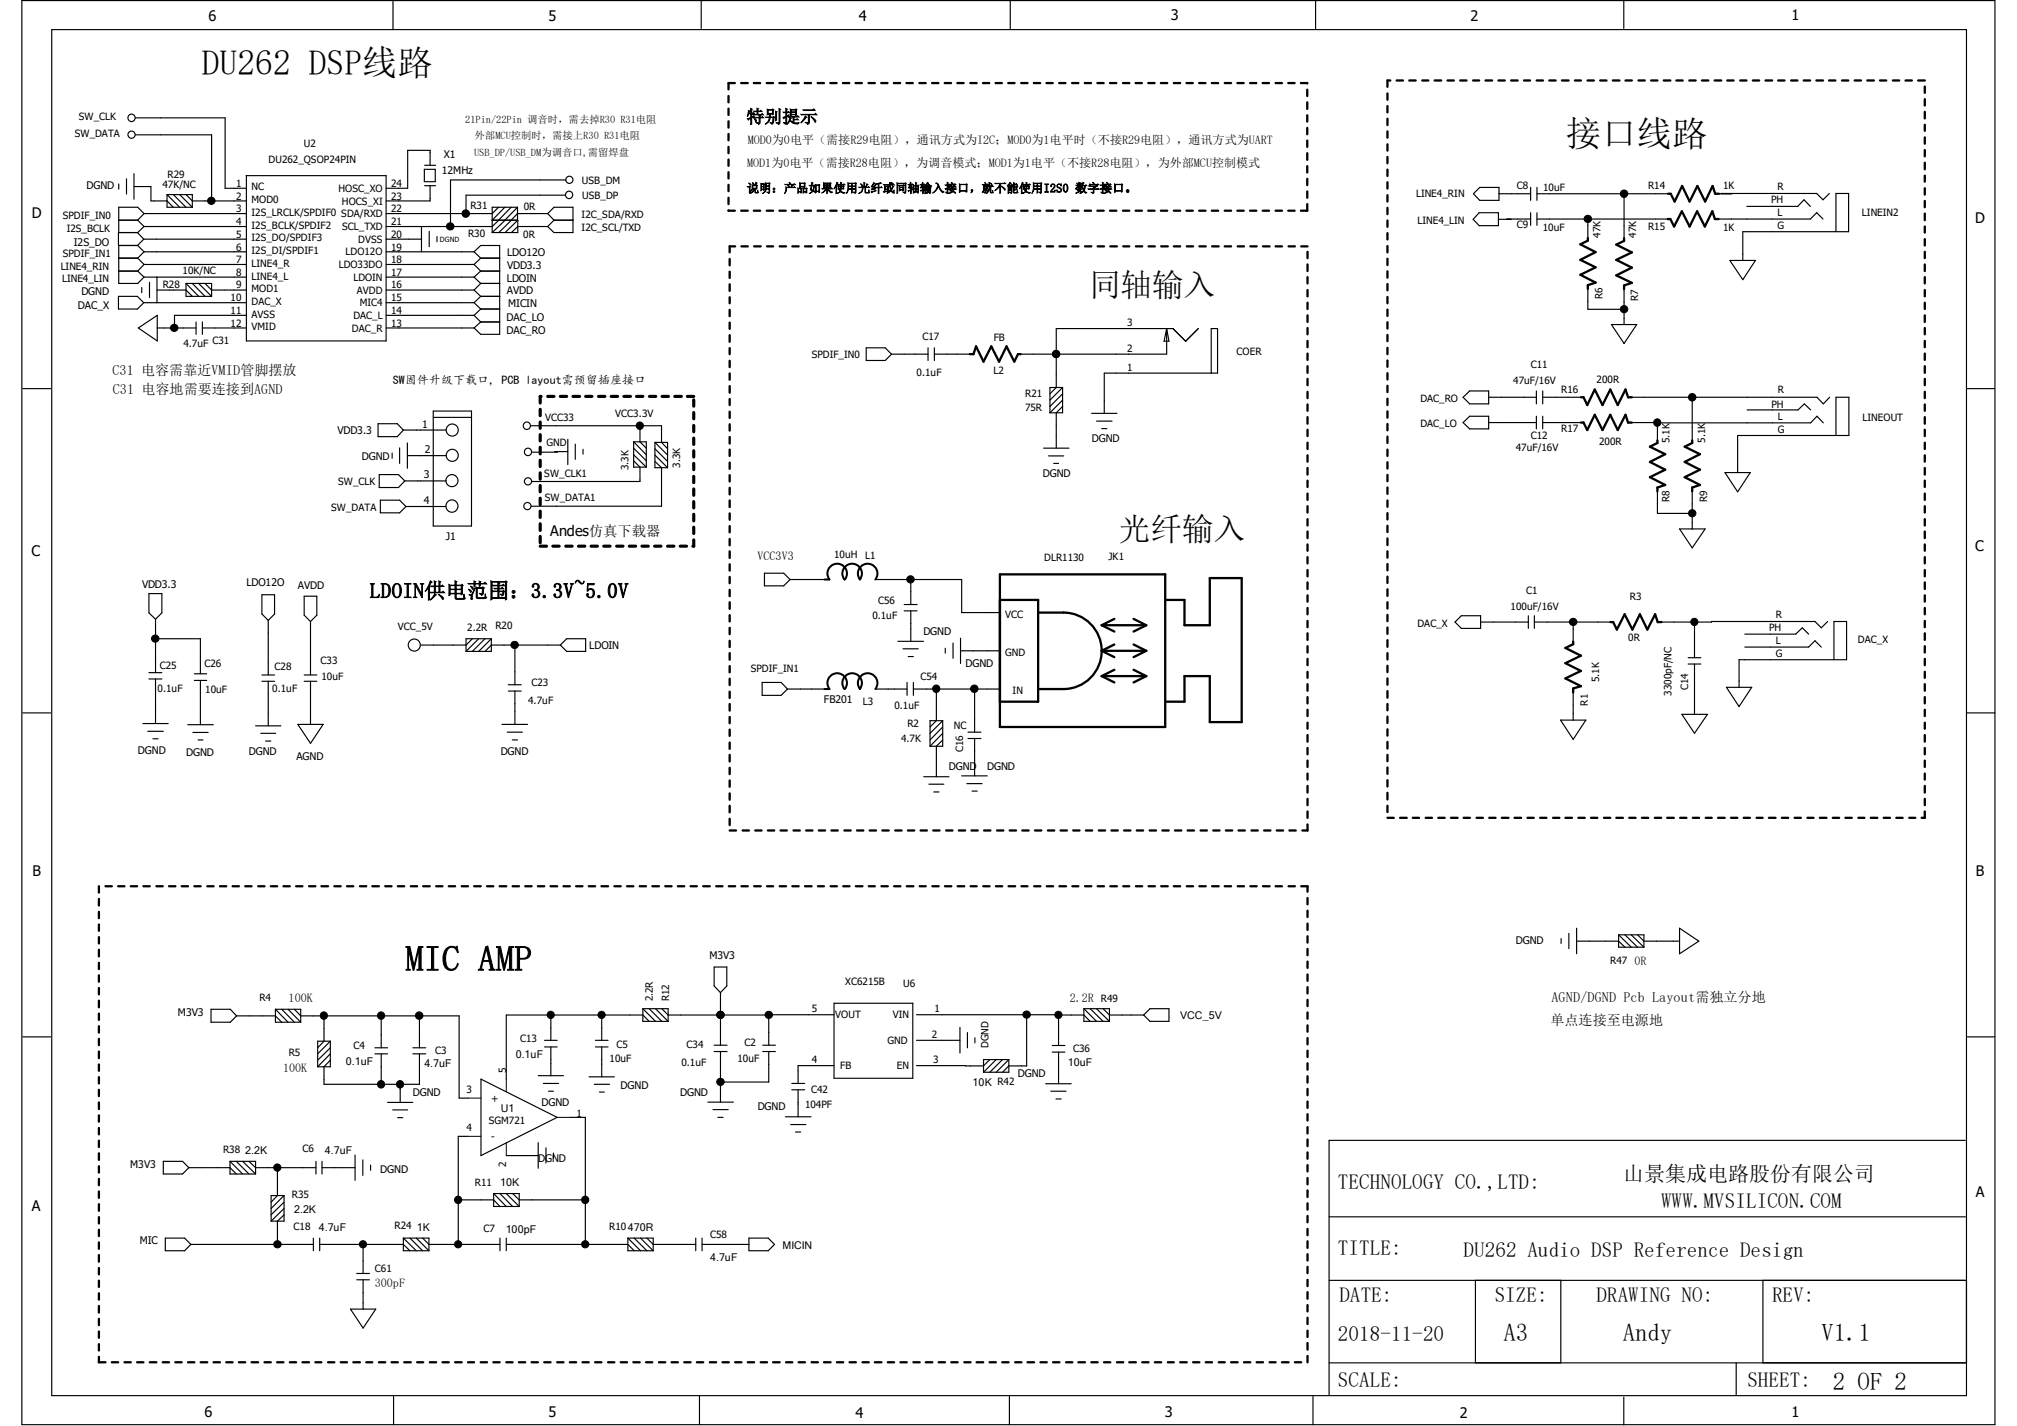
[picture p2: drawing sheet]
<svg xmlns="http://www.w3.org/2000/svg" width="297mm" height="210mm" viewBox="0 0 297 210" stroke-linecap="round" stroke-linejoin="round" font-family="sans-serif">
<defs><g id="words">
<g font-size="5.2">
<text x="29.7" y="11.1">DU262 DSP线路</text>
<text x="230.6" y="21.5">接口线路</text>
<text x="59.7" y="143">MIC AMP</text>
</g>
<g font-size="4.7">
<text x="160.4" y="43.6">同轴输入</text>
<text x="164.8" y="79.5">光纤输入</text>
</g>
<g font-size="3.6">
<text x="221.4" y="197.5">A3</text>
<text x="239" y="197.5">Andy</text>
<text x="268.2" y="197.5">V1.1</text>
<text x="269.9" y="204.7">2 OF 2</text>
</g>
<g font-size="3.1">
<text x="54.4" y="88.1">LDOIN供电范围：3.3V~5.0V</text>
<text x="239" y="173.9">山景集成电路股份有限公司</text>
<text x="197" y="175">TECHNOLOGY CO.,LTD:</text>
<text x="244.6" y="177.8">WWW.MVSILICON.COM</text>
<text x="197" y="184.8">TITLE:</text>
<text x="215.5" y="185.1">DU262 Audio DSP Reference Design</text>
<text x="197.2" y="191.7">DATE:</text>
<text x="220.1" y="191.7">SIZE:</text>
<text x="235.1" y="191.7">DRAWING NO:</text>
<text x="260.9" y="191.7">REV:</text>
<text x="197" y="197.5">2018-11-20</text>
<text x="197" y="204.3">SCALE:</text>
<text x="257.3" y="204.3">SHEET:</text>
</g>
<text font-size="2.6" x="109.9" y="18.1">特别提示</text>
<g font-size="2.1">
<text x="30.7" y="3.1">6</text>
<text x="80.8" y="3.1">5</text>
<text x="126.5" y="3">4</text>
<text x="172.4" y="2.9">3</text>
<text x="216.5" y="3.1">2</text>
<text x="263.8" y="2.9">1</text>
<text x="4.7" y="32.1">D</text>
<text x="290.9" y="32.8">D</text>
<text x="16.6" y="55.2">C31 电容需靠近VMID管脚摆放</text>
<text x="16.6" y="58.1">C31 电容地需要连接到AGND</text>
<text x="4.6" y="81.8">C</text>
<text x="81" y="78.9">Andes仿真下载器</text>
<text x="290.9" y="81.2">C</text>
<text x="4.8" y="129">B</text>
<text x="290.9" y="129">B</text>
<text x="228.5" y="147.6">AGND/DGND Pcb Layout需独立分地</text>
<text x="228.3" y="151">单点连接至电源地</text>
<text x="4.7" y="178.3">A</text>
<text x="290.9" y="176.2">A</text>
<text x="30.1" y="208.7">6</text>
<text x="80.8" y="208.7">5</text>
<text x="126" y="208.8">4</text>
<text x="171.5" y="208.7">3</text>
<text x="214.9" y="208.8">2</text>
<text x="263.8" y="208.7">1</text>
</g>
<g font-size="1.8">
<text x="110.1" y="21.2">MOD0为0电平（需接R29电阻），通讯方式为I2C；MOD0为1电平时（不接R29电阻），通讯方式为UART</text>
<text x="110" y="28.3">说明：产品如果使用光纤或同轴输入接口，就不能使用I2S0 数字接口。</text>
<text x="110" y="24.6">MOD1为0电平（需接R28电阻），为调音模式；MOD1为1电平（不接R28电阻），为外部MCU控制模式</text>
<text x="57.8" y="56.6">SW固件升级下载口, PCB layout需预留插座接口</text>
<text x="111.5" y="82.5">VCC3V3</text>
<text x="240.7" y="142.2">0R</text>
<text x="42.5" y="147.5">100K</text>
<text x="157.5" y="147.6">2.2R</text>
<text x="41.7" y="157.9">100K</text>
<text x="55.2" y="189.5">300pF</text>
</g>
<g font-size="1.6">
<text x="75.9" y="155.7">0.1uF</text>
<text x="173.8" y="150.1">VCC_5V</text>
<text x="50.9" y="156.8">0.1uF</text>
<text x="62.5" y="157.1">4.7uF</text>
<text x="143.2" y="159.9">10K R42</text>
<text x="157.2" y="157">10uF</text>
<text x="73.7" y="163.7">U1</text>
<text x="36.1" y="169.9">2.2K</text>
<text x="47.8" y="169.9">4.7uF</text>
<text x="43.3" y="178.6">2.2K</text>
<text x="73.7" y="174.7">10K</text>
<text x="46.9" y="181.2">4.7uF</text>
<text x="61.4" y="181.2">1K</text>
<text x="74.5" y="181.6">100pF</text>
<text x="104.6" y="185.8">4.7uF</text>
<text x="115.2" y="183.9">MICIN</text>
</g>
<g font-size="1.5">
<text x="11.6" y="17.7">SW_CLK</text>
<text x="11" y="20.2">SW_DATA</text>
<text x="44.7" y="21.6">U2</text>
<text x="65.4" y="23.2">X1</text>
<text x="68.5" y="18.1">21Pin/22Pin 调音时，需去掉R30 R31电阻</text>
<text x="69.8" y="22.9">USB_DP/USB_DM为调音口,需留焊盘</text>
<text x="69.9" y="20.4">外部MCU控制时，需接上R30 R31电阻</text>
<text x="12.7" y="27.8">DGND</text>
<text x="23.9" y="27.8">47K/NC</text>
<text x="24.7" y="26.2">R29</text>
<text x="34.8" y="27.5">1</text>
<text x="34.8" y="29.4">2</text>
<text x="37" y="28">NC</text>
<text x="37" y="30">MOD0</text>
<text x="39.5" y="24">DU262_QSOP24PIN</text>
<text x="49.8" y="28.3">HOSC_XO</text>
<text x="57.6" y="29.4">23</text>
<text x="57.6" y="27.5">24</text>
<text x="65.1" y="25.6">12MHz</text>
<text x="85.7" y="27.1">USB_DM</text>
<text x="85.7" y="29.3">USB_DP</text>
<text x="208.5" y="29">LINE4_RIN</text>
<text x="223.3" y="27.8">C8</text>
<text x="227.2" y="28.1">10uF</text>
<text x="242.7" y="27.8">R14</text>
<text x="253.7" y="27.9">1K</text>
<text x="260.8" y="30">PH</text>
<text x="261.7" y="27.9">R</text>
<text x="9.2" y="32.3">SPDIF_IN0</text>
<text x="9.8" y="34.1">I2S_BCLK</text>
<text x="34.8" y="31.3">3</text>
<text x="34.8" y="33.1">4</text>
<text x="34.8" y="35">5</text>
<text x="37" y="31.8">I2S_LRCLK/SPDIF0 SDA/RXD</text>
<text x="37" y="33.7">I2S_BCLK/SPDIF2</text>
<text x="37" y="35.5">I2S_DO/SPDIF3</text>
<text x="50.3" y="30.1">HOCS_XI</text>
<text x="50.4" y="33.9">SCL_TXD</text>
<text x="52.8" y="35.8">DVSS</text>
<text x="57.6" y="35">20</text>
<text x="57.6" y="33.1">21</text>
<text x="57.6" y="31.3">22</text>
<text x="68.9" y="34.9">R30</text>
<text x="69.3" y="30.8">R31</text>
<text x="77.1" y="35">0R</text>
<text x="77.1" y="30.9">0R</text>
<text x="85.6" y="34">I2C_SCL/TXD</text>
<text x="85.6" y="32.1">I2C_SDA/RXD</text>
<text x="208.7" y="33">LINE4_LIN</text>
<text x="223.3" y="33.6">C9</text>
<text x="227.2" y="34">10uF</text>
<text x="235.7" y="35" transform="rotate(-90 235.7 35)">47K</text>
<text x="240.9" y="35" transform="rotate(-90 240.9 35)">47K</text>
<text x="242.7" y="33.8">R15</text>
<text x="253.7" y="34">1K</text>
<text x="261.7" y="33.7">G</text>
<text x="261.7" y="31.9">L</text>
<text x="274.2" y="31.8">LINEIN2</text>
<text x="8.9" y="39.8">LINE4_RIN</text>
<text x="9.1" y="41.5">LINE4_LIN</text>
<text x="9.2" y="37.9">SPDIF_IN1</text>
<text x="10.9" y="36.3">I2S_DO</text>
<text x="26.9" y="40.3">10K/NC</text>
<text x="34.8" y="36.9">6</text>
<text x="34.8" y="38.8">7</text>
<text x="34.8" y="40.6">8</text>
<text x="37" y="37.4">I2S_DI/SPDIF1</text>
<text x="37" y="39.3">LINE4_R</text>
<text x="37" y="41.2">LINE4_L</text>
<text x="49.9" y="39.5">LDO33DO</text>
<text x="50.9" y="37.6">LDO12O</text>
<text x="52" y="41.3">LDOIN</text>
<text x="57.6" y="40.6">17</text>
<text x="57.6" y="38.8">18</text>
<text x="57.6" y="36.9">19</text>
<text x="74.6" y="41.5">LDOIN</text>
<text x="74.7" y="39.6">VDD3.3</text>
<text x="74.7" y="37.7">LDO12O</text>
<text x="11.5" y="45.4">DAC_X</text>
<text x="12" y="43.4">DGND</text>
<text x="24" y="42.4">R28</text>
<text x="34" y="44.4">10</text>
<text x="34" y="46.3">11</text>
<text x="34.8" y="42.5">9</text>
<text x="37" y="43">MOD1</text>
<text x="37" y="44.9">DAC_X</text>
<text x="37" y="46.8">AVSS</text>
<text x="52" y="47">DAC_L</text>
<text x="52.5" y="43.2">AVDD</text>
<text x="53" y="45.1">MIC4</text>
<text x="57.6" y="46.3">14</text>
<text x="57.6" y="44.4">15</text>
<text x="57.6" y="42.5">16</text>
<text x="74.6" y="47.3">DAC_LO</text>
<text x="74.6" y="43.4">AVDD</text>
<text x="74.8" y="45.2">MICIN</text>
<text x="236" y="44.1" transform="rotate(-90 236 44.1)">R6</text>
<text x="241.2" y="44.3" transform="rotate(-90 241.2 44.3)">R7</text>
<text x="27" y="51.2">4.7uF</text>
<text x="31.3" y="50.7">C31</text>
<text x="34" y="48.1">12</text>
<text x="37" y="48.7">VMID</text>
<text x="51.8" y="48.8">DAC_R</text>
<text x="57.6" y="48.1">13</text>
<text x="74.6" y="49.2">DAC_RO</text>
<text x="119.5" y="52.7">SPDIF_IN0</text>
<text x="135.8" y="50.1">C17</text>
<text x="146.3" y="50.2">FB</text>
<text x="166" y="51.8">2</text>
<text x="166" y="48">3</text>
<text x="182.1" y="52.3">COER</text>
<text x="135" y="55.3">0.1uF</text>
<text x="146.3" y="55">L2</text>
<text x="151" y="58.4">R21</text>
<text x="166" y="54.7">1</text>
<text x="209.1" y="59.2">DAC_RO</text>
<text x="222.8" y="56.5">47uF/16V</text>
<text x="225.4" y="54.1">C11</text>
<text x="229.9" y="57.9">R16</text>
<text x="235.1" y="56.4">200R</text>
<text x="261.8" y="57.9">R</text>
<text x="49.7" y="63.9">VDD3.3</text>
<text x="62.2" y="63">1</text>
<text x="80.3" y="62">VCC33</text>
<text x="80.5" y="65.6">GND</text>
<text x="90.6" y="61.4">VCC3.3V</text>
<text x="150.9" y="60.5">75R</text>
<text x="160.8" y="65.2">DGND</text>
<text x="209.1" y="62.9">DAC_LO</text>
<text x="225.4" y="64.6">C12</text>
<text x="229.9" y="63.7">R17</text>
<text x="235.5" y="65.6">200R</text>
<text x="245.8" y="65.3" transform="rotate(-90 245.8 65.3)">5.1K</text>
<text x="251.1" y="65.2" transform="rotate(-90 251.1 65.2)">5.1K</text>
<text x="260.8" y="60">PH</text>
<text x="261.8" y="63.7">G</text>
<text x="261.8" y="61.8">L</text>
<text x="274.3" y="62">LINEOUT</text>
<text x="49.8" y="71.4">SW_CLK</text>
<text x="53.3" y="67.8">DGND</text>
<text x="62.4" y="70.5">3</text>
<text x="62.6" y="66.7">2</text>
<text x="80.1" y="70.2">SW_CLK1</text>
<text x="92.5" y="69.2" transform="rotate(-90 92.5 69.2)">3.3K</text>
<text x="100.2" y="68.9" transform="rotate(-90 100.2 68.9)">3.3K</text>
<text x="153.6" y="70.2">DGND</text>
<text x="223.2" y="66.5">47uF/16V</text>
<text x="48.8" y="75.3">SW_DATA</text>
<text x="62.4" y="74.2">4</text>
<text x="80.2" y="73.8">SW_DATA1</text>
<text x="245.8" y="74" transform="rotate(-90 245.8 74)">R8</text>
<text x="251.4" y="73.9" transform="rotate(-90 251.4 73.9)">R9</text>
<text x="65.7" y="79.6">J1</text>
<text x="122.8" y="82.2">10uH</text>
<text x="127.4" y="82.3">L1</text>
<text x="153.8" y="82.6">DLR1130</text>
<text x="163.2" y="82.4">JK1</text>
<text x="20.9" y="86.6">VDD3.3</text>
<text x="36.3" y="86.3">LDO12O</text>
<text x="43.9" y="86.7">AVDD</text>
<text x="129.3" y="89">C56</text>
<text x="222.4" y="89.9">100uF/16V</text>
<text x="224.7" y="87.5">C1</text>
<text x="240" y="88.4">R3</text>
<text x="58.6" y="92.7">VCC_5V</text>
<text x="68.8" y="92.9">2.2R</text>
<text x="72.9" y="92.6">R20</text>
<text x="86.8" y="95.6">LDOIN</text>
<text x="128.5" y="91.2">0.1uF</text>
<text x="136" y="93.5">DGND</text>
<text x="148" y="91">VCC</text>
<text x="208.7" y="92.3">DAC_X</text>
<text x="239.8" y="94.3">0R</text>
<text x="260.5" y="93">PH</text>
<text x="261.5" y="94.9">L</text>
<text x="261.5" y="91">R</text>
<text x="273.6" y="94.7">DAC_X</text>
<text x="23.2" y="101.9">0.1uF</text>
<text x="23.5" y="98.5">C25</text>
<text x="30.1" y="98.3">C26</text>
<text x="40.1" y="101.8">0.1uF</text>
<text x="40.4" y="98.6">C28</text>
<text x="47.2" y="97.8">C33</text>
<text x="47.3" y="100.1">10uF</text>
<text x="78.2" y="101">C23</text>
<text x="110.5" y="99">SPDIF_IN1</text>
<text x="135.5" y="100.1">C54</text>
<text x="142.2" y="98.2">DGND</text>
<text x="148" y="96.6">GND</text>
<text x="235.5" y="100.5" transform="rotate(-90 235.5 100.5)">5.1K</text>
<text x="248.6" y="101.6" transform="rotate(-90 248.6 101.6)">C14</text>
<text x="261.5" y="96.7">G</text>
<text x="30.2" y="102.1">10uF</text>
<text x="77.8" y="103.7">4.7uF</text>
<text x="121.3" y="103.6">FB201</text>
<text x="127.1" y="103.9">L3</text>
<text x="131.7" y="104.4">0.1uF</text>
<text x="133.6" y="107.1">R2</text>
<text x="140.4" y="107.3">NC</text>
<text x="149.1" y="102.2">IN</text>
<text x="233.8" y="103.9" transform="rotate(-90 233.8 103.9)">R1</text>
<text x="246.1" y="102.5" transform="rotate(-90 246.1 102.5)">3300pF/NC</text>
<text x="20.3" y="111">DGND</text>
<text x="27.4" y="111.3">DGND</text>
<text x="36.7" y="111.2">DGND</text>
<text x="43.6" y="111.9">AGND</text>
<text x="73.7" y="111.1">DGND</text>
<text x="132.7" y="109.3">4.7K</text>
<text x="139.7" y="113.5">DGND</text>
<text x="141.8" y="110.8" transform="rotate(-90 141.8 110.8)">C16</text>
<text x="145.4" y="113.3">DGND</text>
<text x="104.5" y="141.2">M3V3</text>
<text x="223.2" y="139">DGND</text>
<text x="237.1" y="142">R47</text>
<text x="26.2" y="149.6">M3V3</text>
<text x="38.2" y="147.5">R4</text>
<text x="96.1" y="147.5" transform="rotate(-90 96.1 147.5)">2.2R</text>
<text x="98.5" y="147.4" transform="rotate(-90 98.5 147.4)">R12</text>
<text x="119.6" y="149.1">5</text>
<text x="123" y="150">VOUT</text>
<text x="124.5" y="145">XC6215B</text>
<text x="131.5" y="150">VIN</text>
<text x="133" y="145.3">U6</text>
<text x="137.6" y="149.1">1</text>
<text x="162.1" y="147.6">R49</text>
<text x="42.5" y="155.4">R5</text>
<text x="52" y="154.5">C4</text>
<text x="64.1" y="155.2">C3</text>
<text x="76.6" y="153.5">C13</text>
<text x="90.8" y="154.3">C5</text>
<text x="101.1" y="154.3">C34</text>
<text x="109.6" y="154">C2</text>
<text x="130.7" y="153.7">GND</text>
<text x="137.2" y="152.8">2</text>
<text x="145.6" y="154.3" transform="rotate(-90 145.6 154.3)">DGND</text>
<text x="158" y="155">C36</text>
<text x="60.8" y="161.4">DGND</text>
<text x="68.7" y="161">3</text>
<text x="74.6" y="158" transform="rotate(-90 74.6 158)">5</text>
<text x="89.8" y="156.4">10uF</text>
<text x="91.4" y="160.3">DGND</text>
<text x="100.2" y="161.3">DGND</text>
<text x="100.3" y="156.9">0.1uF</text>
<text x="108.6" y="156.4">10uF</text>
<text x="119.4" y="161">C42</text>
<text x="119.6" y="156.6">4</text>
<text x="123.7" y="157.5">FB</text>
<text x="132.1" y="157.5">EN</text>
<text x="137.4" y="156.6">3</text>
<text x="149.9" y="158.7">DGND</text>
<text x="68.7" y="166.6">4</text>
<text x="72" y="165.5">SGM721</text>
<text x="72.3" y="162.3">+</text>
<text x="72.3" y="167.9">-</text>
<text x="79.7" y="162.9">DGND</text>
<text x="84.9" y="164.5">1</text>
<text x="111.6" y="163.5">DGND</text>
<text x="118.5" y="163.1">104PF</text>
<text x="19.2" y="172">M3V3</text>
<text x="32.9" y="169.8">R38</text>
<text x="44.5" y="169.7">C6</text>
<text x="56" y="172.7">DGND</text>
<text x="74.6" y="171.9" transform="rotate(-90 74.6 171.9)">2</text>
<text x="79.2" y="171.1">DGND</text>
<text x="43" y="176.5">R35</text>
<text x="69.9" y="174.6">R11</text>
<text x="20.6" y="183.3">MIC</text>
<text x="43.2" y="181.1">C18</text>
<text x="58.1" y="181">R24</text>
<text x="71.2" y="181.5">C7</text>
<text x="89.7" y="181.2">R10470R</text>
<text x="104.6" y="182.2">C58</text>
<text x="55.2" y="187.3">C61</text>
</g>
<text font-size="1.1" x="64.8" y="35.6">DGND</text>
</g></defs>
<g fill="none" stroke="#000" stroke-width=".17">
<path d="M3.2 .1h290.6v209.7h-290.6zM7.6 4.4h282v201.1h-282zM19.9 17.4h13.2v10.3h3.2M19.9 19.9h11.3v9.7M57.9 .2v4.2M103.3 .1v4.1M148.8 .2v4.1M193.7 .2v4.1M239.1 .1v4.1M17.5 36.2v5.5h2.8l.9-.9M17.5 32.4h2.8M17.5 39.9h2.8"/>
<path d="M17.5 38h2.8M17.5 27.1v.8M18.6 26.3v2.3M19.7 27.5h2.5v2.1h2.4l.9 .9M19.7 25.6v3.7M20.2 34.2l1 1M20.3 39.9l.9 .9M20.3 38l.9 .9M20.3 32.4l.9 1M21.2 35.2h15.1M21.2 35.2l-1 1M21.2 31.5h15.1"/>
<path d="M21.2 33.4h15.1M21.2 37.1h15.1M21.2 38.9h15.1M21.2 31.5l-.9-1h-2.8v3.7M21.2 33.4l-.9 .8h-2.9v2h2.9l.9 .9M21.2 38.9l-.9 1M21.2 37.1l-.9 .9M21.2 31.5l-.9 .9M24.6 28.7h3.7v1.8M24.6 28.7v1.8h3.7M24.6 28.7l1.9 1.8M25.5 28.7l1.9 1.8"/>
<path d="M26.5 28.7l1.8 1.8M27.4 28.7l.9 .9h8M36.2 25.9h20.7v24.3h-20.6v-24.3M56.9 35.2h5.2M56.9 37.1h12.9M56.9 38.9h12.9M62.1 33.4v3.7M62.5 24.9h1.6v1.9h-1.6zM62.5 27.3h1.6M62.5 24.3h1.6M63.2 34.1v2.2M63.3 24.3v-2.2h-3.3v5.6h-3.1"/>
<path d="M63.3 27.3v2.3h-6.4M64.3 34.8v.8M69.8 37.1l1-.9h2.8v13h-2.8l-1-.9M69.8 38.9l1 1M69.8 37.1l1 .9M70.8 39.9h2.8M70.8 38h2.8M70.8 38l-1 .9M70.8 39.9l-1 .9M73.4 30.5l-.9 1h-15.6M73.4 32.4l-.9 1h-15.6M74.3 30.5l-1.8 1.9h3.7"/>
<path d="M74.4 32.4l-1.9 1.8M75.3 30.5l-1.9 1.9M75.3 32.4l-1.9 1.8M76.2 30.5h-3.7v3.7M76.2 30.5v1.9M76.2 30.5l-1.9 1.9M76.2 32.4v1.8h-3.7M76.2 32.4l-1.8 1.8M80.6 31.5h-4.4l-.9 .9M80.6 33.4h-4.4l-.9 .8M80.6 31.5l1-1h2.8v3.7h-2.8l-1-.8M80.6 31.5l1 .9"/>
<path d="M81.6 32.4h2.8M81.6 32.4l-1 1M83.2 28.7h-14.6v2.8M83.3 26.5h-17v6.9M217 28.5l.9-.9h2.8v1.9h-2.8zM217.8 31.3h2.8v1.9h-2.8l-.9-.9zM220.6 32.3h1.9M220.7 28.5h4.7M225.4 32.3h-3.5M225.4 27.6v1.9M225.4 31.3v1.9M226.3 28.5h19.3"/>
<path d="M226.3 32.3h19.3M226.3 27.6v1.9M226.3 31.3v1.9M233.8 32.3v2.8M239.1 28.5v6.6M253.1 32.3h13.5l.9-1 .9 1M253.1 28.5h1.9M254.7 38.4h3.8l-1.9 2.8zM257.2 30.4h7.5l.9-1 1 1M269.4 28.5l-1 .9-.9-.9h-14.1M270.3 34.1v-5.6h1.9v5.6h-15.6v4.3M3.3 57.2h4.2"/>
<path d="M17.4 43.6h2.8l1 1-1 .9h-2.8zM20.4 48.3l2.8-1.9v3.8zM20.9 42.3v.8M21.2 44.6h15.1M21.2 40.8h15.1M22 41.6v2.2M23.1 42.7h4.3l.9 .9M23.1 40.8v3.8M23.2 48.3h5.7M27.4 41.7h3.8v1.9M27.4 41.7v1.9h3.8M27.4 41.7l1.9 1.9"/>
<path d="M28.3 41.7l1.9 1.9M28.9 47.4v1.8M29.3 41.7l1.9 1.9M29.8 47.4v1.8M29.8 48.3h6.5M30.2 41.7l1 1h5.1M36.3 46.4h-10.6v1.9M56.9 48.3h12.9M56.9 40.8h12.9M56.9 42.7h12.9M56.9 44.6h12.9M56.9 46.4h12.9"/>
<path d="M69.8 46.4l1 1M69.8 42.7l1 .9M69.8 40.8l1 .9M69.8 44.6l1 .9M70.8 41.7h2.8M70.8 43.6h2.8M70.8 47.4l-1 .9M70.8 47.4h2.8M70.8 45.5h2.8M70.8 45.5l-1 .9M70.8 41.7l-1 1M70.8 43.6l-1 1"/>
<path d="M127.6 51.2h2.7l1 1-1 .9h-2.7zM131.3 52.2h5.4M136.7 51.2v1.9M137.6 52.2h5.2M137.6 51.2v1.9M155.5 52.2h.1M156.5 57.1h-1.9v3.7M156.5 57.1v3.7h-1.9M156.5 57.1l-1.9 1.8M156.5 58l-1.9 1.9M156.5 58.9l-1.9 1.9M156.5 59.9l-1 .9v5.2"/>
<path d="M171.8 48.4v3.8h-21.5M171.8 48.4l.3 1.8h-.7zM176.4 48.4l-1.8 1.8-1.9-1.8h-17.2v8.7l-.9 .9M178.4 54.9v-6.5h.9v6.5h-16.7v6M215.4 58.5l1-.9h2.8v1.9h-2.8zM219.2 58.5h7M226.2 57.6v1.9M227.2 58.5h5.6M227.2 57.6v1.9M233.8 42.5v3.1h5.3M237.3 47.8h3.7l-1.9 2.8zM239.1 42.6v5.2"/>
<path d="M240.3 58.5h27.2l1 1 .9-1M249.2 58.5v6.4M289.6 57.2h4.1M55.7 62.4h2.8l.9 .9-.9 1h-2.8zM55.8 69.9h2.9l.9 .9-.9 1h-2.9zM56 73.7h2.8l1 .9-1 .9h-2.8zM57.7 66.7v.8M58.8 66v2.2M59.4 63.3h6.3M59.6 70.8h6.1M59.8 74.6h5.9M60 67.1h5.7"/>
<path d="M60 65.2v3.8M63.8 60.5h5.6v17h-5.6zM63.8 61.5h5.6M78.1 62.7h19.3v2.5l.9 .9M81.7 66.5h1.9M82 66.5v.1h-3.7M83.6 64.7v3.7M84.7 65.4v2.2M85.9 66.2v.7M93.3 65.1h1.9v3.7M93.3 65.1v3.7h1.9M93.3 65.1l1.9 1.9"/>
<path d="M93.3 66l1.9 1.9M93.3 67l1.9 1.8M93.3 67.9l.9 .9v2.1h-15.9M94.2 62.7v2.4l1 .9M96.4 65.2h1.9v3.7M96.4 65.2v3.7h1.9M96.4 65.2l1.9 1.8M96.4 66.1l1.9 1.8M96.4 67l1.9 1.9M96.4 67.9l1 1v5.6h-19.2M153.7 66h3.7M154.4 67.1h2.2"/>
<path d="M155.2 68.2h.7M160.7 60.9h3.8M161.5 62h2.2M162.2 63.1h.8M215.4 62.2l1-.9h2.8v1.9h-2.8zM219.2 62.2h7M226.2 61.3v1.9M227.2 62.2h5.6M227.2 61.3v1.9M240.3 62.2h3.8v2.7M244.1 72.3v3.3h5.1M244.1 62.3h22.5l.9-1 1 1"/>
<path d="M247.3 77.9h3.8l-1.9 2.8zM249.2 72.3v5.6M254 69.6h3.7l-1.8 2.8zM257.3 60.4h7.5l.9-.9 .9 .9M270.3 64.1v-5.6h1.9v5.6h-16.3v5.5M21.9 99.1h1.9M21.9 100h1.9M21.9 87.4h1.9v2.9l-.9 .9-1-.9zM22.9 91.2v7.9M22.9 100v6.6M22.9 94.1h6.6v5.1M28.6 99.2h1.8"/>
<path d="M38.6 99.4h1.8M38.6 87.6h1.8v2.8l-.9 1-.9-1zM39.5 91.4v8M44.8 99.4h1.9M44.8 87.8h1.9v2.8l-1 .9-.9-.9zM45.7 91.5v7.9M69.6 94.1l-1 .9h-6.6M70.5 94.1l-1.9 1.8M71.4 94.1l-1.8 1.8M72.3 94.1v1.8h-3.7M72.3 94.1h-3.7v1.8M72.3 94.1l-1.8 1.8"/>
<path d="M75.8 95v5.8M82.5 95h-10.2l-.9 .9M83.4 94.1h2.8v1.8h-2.8l-.9-.9zM112.6 84.4h2.8l.9 .9-.9 1h-2.8zM116.3 85.3h5.1M128.9 85.3h12.7v4.9h5.6M132.2 94.4h3.8M133 95.5h2.2M133.1 89h1.9M133.1 90h1.9M133.7 96.7h.8M134.1 85.3v3.7"/>
<path d="M134.1 90v4.4M139.2 95.5v.7M140.3 94.7v2.2M141.4 95.8h5.8M141.4 94v3.7M214.2 91.6l1-.9h2.8v1.8h-2.8zM218 91.6h7M225 90.7v1.8M225.9 91.6h11.3M225.9 90.7v1.8M231.6 91.6v2.9M248.6 97.8h1.8"/>
<path d="M248.6 96.9h1.8M249.5 91.6v5.3M249.5 97.8v7.4M256.9 95.3h9.4l1-.9 .9 .9M256.9 93.4h7.5l1-.9 .9 .9M269.1 91.5l-.9 1-.9-1-22.7 .1M270 97.2v-5.7h1.9v5.7h-15.8v4M3.3 105h4.2M21 106.6h3.8M21.8 107.7h2.2M22.5 108.8h.8M27.6 106.7h3.8"/>
<path d="M28.4 107.9h2.2M28.6 100.2h1.8M29.2 109h.7M29.5 100.2v6.5M37.6 106.9h3.8M38.4 108h2.2M38.6 100.3h1.8M39.1 109.1h.8M39.5 100.3v6.6M43.9 106.7h3.7l-1.9 2.8zM44.8 100.3h1.9M45.7 100.3v6.4"/>
<path d="M73.9 106.7h3.8M74.7 107.8h2.2M74.8 101.8h2M74.8 100.8h2M75.4 109h.8M75.8 101.8v4.9M112.2 100.5h2.8l1 1-1 .9h-2.8zM116 101.5h5.4M128.9 101.5h4.7M133.6 100.5v1.9M134.5 100.5v1.9M134.5 101.5h12.7"/>
<path d="M136 114.4h3.7M136.8 115.5h2.2M137.5 116.6h.8M137.9 101.5v4.6l-1 1M138.8 106.1v3.8h-1.9M138.8 106.1h-1.9v3.8M138.8 109l-.9 .9v4.5M138.8 108l-1.9 1.9M138.8 107.1l-1.9 1.9M138.8 106.1l-1.9 1.9M141.6 114.3h3.8M142.4 115.4h2.2"/>
<path d="M142.5 108.8h1.9M142.5 107.8h1.9M143.1 116.5h.8M143.5 101.5v6.3M143.5 108.8v5.5M229.8 106h3.7l-1.9 2.9zM231.6 102v4M247.6 105.2h3.8l-1.9 2.8zM254.2 101.2h3.7l-1.8 2.9zM289.6 105h4.2M229.9 138.2v.7M231 137.5v2.2"/>
<path d="M232.2 138.6h6.1l1 .9M232.2 136.7v3.8M238.3 137.7v1.8h3.8M238.3 137.7h3.8v1.8M238.3 137.7l1.9 1.8M239.3 137.7l1.8 1.8M240.2 137.7l1.9 1.8M241.1 137.7l1 .9h5.2M247.3 136.7l2.8 1.9-2.8 1.9zM3.3 152.7h4.2M31.1 148.6h2.8l.9 1-.9 .9h-2.8zM34.8 149.6h5.8l.9 .9"/>
<path d="M40.6 148.6v1.9h3.7M40.6 148.6h3.7v1.9M40.6 148.6l1.8 1.9M41.5 148.6l1.8 1.9M42.4 148.6l1.9 1.9M43.3 148.6l1 1h23.3v12.1h1.3M47.7 149.6v3.7l-.9 1M48.6 153.3v3.8h-1.8M48.6 153.3h-1.8v3.8M48.6 155.2l-1.8 1.9M48.6 154.3l-1.8 1.8M48.6 153.3l-1.8 1.9"/>
<path d="M55.2 154.3h1.9M55.2 155.2h1.9M56.1 149.6v4.7M56.1 155.2v4.5M58.9 159.7v2.6M60.8 154.3h1.9M60.8 155.2h1.9M61.8 155.2v4.5h-14.1v-2.6l.9-1M61.8 149.6v4.7M70.8 158.9l11.2 5.6-11.2 5.7zM79.2 158.4h3.8M80 159.6h2.3"/>
<path d="M80.2 153.2h1.8M80.2 154.2h1.8M81.1 149.5v3.7M81.1 154.2v4.2M86.7 158.6h3.8M87.5 159.7h2.2M87.7 153.2h1.8M87.7 154.2h1.8M88.6 149.5v3.7M88.6 154.2v4.4M94.7 148.5h3.7v1.9M94.7 148.5v1.9h3.7"/>
<path d="M94.7 148.5l1.8 1.9M95.6 150.4l-.9-.9h-20.2v9.4M95.6 148.5l1.9 1.9M96.5 148.5l1.9 1.9M97.5 148.5l.9 1h14.8M105.2 153.9h1.9M105.2 154.9h1.9M105.2 142.4h1.8v2.8l-.9 1-.9-1zM106.1 149.5h.1M106.1 146.2v7.7M106.1 154.9v7.4M112.3 153.9h1.9"/>
<path d="M112.3 154.9h1.9M113.2 154.9v4.4h-7.1M116.6 159.6h1.9M122.8 149.4h-9.6v4.5M122.8 147.7h11.6v11.1h-11.6zM122.8 156.9h-5.3v2.7M135 149.4h20.9v4.6M135 153.2h6.4M141.4 151.3v3.8M142.5 152.1v2.2M143.6 152.8v.8M145.8 156l-1 1-9.8-.1"/>
<path d="M146.7 156l-1.9 1.9M147.6 156l-1.8 1.9M148.5 156h-3.7v1.9M148.5 156v1.9h-3.7M148.5 156l-1.8 1.9M151.2 149.4v7.6h-2.7l-.9 .9M154 159.6h3.7M154.9 154h1.9M154.9 154.9h1.9M155.9 154.9v4.7M155.9 149.5h3.7l.9 .9M159.6 148.5h3.8v1.9"/>
<path d="M159.6 148.5v1.9h3.8M159.6 148.5l1.9 1.9M160.5 148.5l1.9 1.9M161.5 148.5l1.9 1.9M162.4 148.5l1 1h5M168.4 149.5l.9-1h2.8v1.9h-2.8zM289.6 152.7h4.1M24 171h2.9l.9 1-.9 .9h-2.9zM27.8 172h6.1l.9 .9M33.9 171v1.9h3.7M33.9 171h3.7v1.9M33.9 171l1.8 1.9"/>
<path d="M34.8 171l1.9 1.9M35.7 171l1.9 1.9M36.7 171l.9 1h8.9M40.9 172.5h.1M40.9 172v4.1l-1 .9M41.8 176.1h-1.9v3.7M41.8 176.1v3.7h-1.9M41.8 176.1l-1.9 1.9M41.8 177l-1.9 1.9M41.8 178l-1.9 1.8M41.8 178.9l-.9 .9v3.5M46.5 171v1.9"/>
<path d="M47.4 172h4.9M47.4 171v1.9M52.3 170.1v3.7M53.4 170.8v2.3M54.6 171.6v.7M57.1 162.3h3.7M57.8 163.4h2.2M58.5 164.6h.8M67.5 176.7h5.2l.9 1M68.9 167.3h-1.4v16M72.7 175.8v1.9h3.8M72.7 175.8h3.8v1.9"/>
<path d="M72.7 175.8l1.8 1.9M73.6 175.8l1.9 1.9M74.5 175.8l2 1.9M74.5 170.2h4.7M75.5 175.8l1 .9h9.7M79.2 168.3v3.7M80.4 169v2.3M80.8 160.7h.7M81.5 169.8v.8M83.9 164.5h2.3v18.8M88.3 160.8h.7M104.2 162.3h3.8"/>
<path d="M105 163.4h2.2M105.7 164.5h.8M115.7 164.5h3.7M116.4 165.6h2.3M116.6 160.5h1.9M117.1 166.7h.8M117.5 160.5v4M154.7 160.7h2.3M155.5 161.8h.8M195.7 179.2h93.7M289.4 167.9h-93.7v37.5M24.3 182.3h2.9l.9 1-.9 .9h-2.9z"/>
<path d="M28.1 183.3h18M46.1 182.3v1.9M47.1 183.3h12.3l1 .9M47.1 182.3v1.9M51.6 192.8h3.7l-1.8 2.8zM52.5 187.5h1.9M52.5 188.5h1.9M53.5 183.3h.1M53.5 183.3v4.2M53.5 188.5v4.3M59.4 182.3v1.9h3.8M59.4 182.3h3.8v1.9"/>
<path d="M59.4 182.3l1.9 1.9M60.4 182.3l1.8 1.9M61.3 182.3l1.9 1.9M62.2 182.3l1 1h10.4M73.6 182.3v1.9M74.5 183.3h18l.9 .9M74.5 182.3v1.9M92.5 182.3v1.9h3.7M92.5 182.3h3.7v1.9M92.5 182.3l1.8 1.9M93.4 182.3l1.8 1.9M94.3 182.3l1.9 1.9"/>
<path d="M95.2 182.3l1 1h6.2M102.4 182.3v1.9M103.4 183.3h6.9M103.4 182.3v1.9M110.3 182.3h2.8l.9 1-.9 .9h-2.8zM195.7 188.6h93.9M217.3 188.6v12.1M229.8 188.6v12.1M259.6 188.6v12.1M58 205.7v4.1M103 205.6v4.1M148.6 205.7v4.1"/>
<path d="M193.3 205.7v4.1M195.7 200.7h93.9M239.1 205.7v4.1M255.7 200.7v4.7"/>
<circle cx="19.4" cy="17.4" r=".54"/>
<circle cx="19.4" cy="19.8" r=".53"/>
<circle cx="83.8" cy="28.7" r=".54"/>
<circle cx="83.8" cy="26.5" r=".53"/>
<circle cx="66.5" cy="74.5" r=".9"/>
<circle cx="66.5" cy="70.8" r=".89"/>
<circle cx="66.6" cy="63.3" r=".89"/>
<circle cx="66.6" cy="67.1" r=".89"/>
<circle cx="77.6" cy="62.7" r=".54"/>
<circle cx="77.7" cy="74.5" r=".53"/>
<circle cx="77.7" cy="66.5" r=".54"/>
<circle cx="77.7" cy="70.9" r=".53"/>
<circle cx="61" cy="95" r=".89"/>
</g>
<g fill="none" stroke="#000" stroke-width=".34">
<path d="M107.3 14.1v1M107.3 16v.9M107.3 17.9v.9M107.3 19.7v1M108.2 12.2h-.9v1M109.1 12.2h1M111 12.2h.9M112.9 12.2h.9M114.8 12.2h.9M116.6 12.2h1M118.5 12.2h.9M120.4 12.2h.9"/>
<path d="M122.3 12.2h.9M124.1 12.2h1M126 12.2h.9M127.9 12.2h.9M129.8 12.2h.9M131.6 12.2h.9M133.5 12.2h.9M135.4 12.2h.9M137.2 12.2h1M139.1 12.2h.9M141 12.2h.9M142.9 12.2h.9"/>
<path d="M144.7 12.2h1M146.6 12.2h.9M148.5 12.2h.9M150.4 12.2h.9M152.2 12.2h1M154.1 12.2h.9M156 12.2h.9M157.9 12.2h.9M159.7 12.2h1M161.6 12.2h.9M163.4 12.2h1M165.4 12.2h.9"/>
<path d="M167.2 12.2h.9M169.1 12.2h.9M170.9 12.2h1M172.8 12.2h1M174.7 12.2h.9M176.6 12.2h.9M178.4 12.2h1M180.3 12.2h1M182.2 12.2h.9M184.1 12.2h.9M185.9 12.2h1M187.8 12.2h1"/>
<path d="M189.7 12.2h.9M191.6 12.2l.9 .1M192.5 13.2v.9M192.5 15.1v.9M192.5 17v.9M192.5 18.8v1M204.3 13.8v.9M204.3 15.6v1M204.3 17.5v.9M204.3 19.3v1M204.7 11.9h-.4v.9M205.7 11.9h.9"/>
<path d="M207.5 11.9h.9M209.4 11.9h.9M211.2 11.9h1M213.1 11.9h1M215 11.9h.9M216.9 11.9h.9M218.7 11.9h1M220.6 11.9h1M222.5 11.9h1M224.4 11.9h.9M226.3 11.9h.9M228.1 11.9h1"/>
<path d="M230 11.9h1M231.9 11.9h.9M233.8 11.9h.9M235.6 11.9h1M237.5 11.9h1M239.4 11.9h.9M241.3 11.9h.9M243.1 11.9h1M245 11.9h1M246.8 11.9h1M248.8 11.9h.9M250.6 11.9h.9"/>
<path d="M252.5 11.9h.9M254.3 11.9h1M256.2 11.9h1M258.1 11.9h.9M260 11.9h.9M261.8 11.9h1M263.7 11.9h1M265.6 11.9h.9M267.5 11.9h.9M269.3 11.9h1M271.2 11.9h1M273.1 11.9h.9"/>
<path d="M275 11.9h.9M276.8 11.9h.9M278.7 11.9h1M280.6 11.9h.9M282.4 11.9h1M283.4 12.7v1M283.4 14.6v.9M283.4 16.5v.9M283.4 18.4v.9M107.3 21.6v1M107.3 23.5v.9M107.3 25.4v.9"/>
<path d="M107.3 27.2v1M107.3 29.1v1M107.3 31h.9M107.4 38.1v1M108.2 36.3h-.8v.9M109.1 31h1M109.2 36.3h.9M111 31h.9M111 36.3h1M112.9 31h.9M112.9 36.3h.9M114.8 31h.9"/>
<path d="M114.8 36.3h.9M116.6 31h1M116.7 36.3h.9M118.5 31h.9M118.5 36.3h1M120.4 31h.9M120.4 36.3h.9M122.3 31h.9M122.3 36.3h.9M124.1 31h1M124.2 36.3h.9M126 31h.9"/>
<path d="M126 36.3h1M127.9 31h.9M127.9 36.3h.9M129.8 31h.9M129.8 36.3h.9M131.6 31h.9M131.7 36.3h.9M133.5 31h.9M133.5 36.3h1M135.4 31h.9M135.4 36.3h.9M137.2 31h1"/>
<path d="M137.3 36.3h.9M139.1 31h.9M139.1 36.3h1M141 31h.9M141 36.3h1M142.9 31h.9M142.9 36.3h.9M144.7 31h1M144.8 36.3h.9M146.6 31h.9M146.6 36.3h1M148.5 31h.9"/>
<path d="M148.5 36.3h1M150.4 31h.9M150.4 36.3h.9M152.2 31h1M152.3 36.3h.9M154.1 31h.9M154.1 36.3h1M156 31h.9M156 36.3h1M157.9 31h.9M157.9 36.3h.9M159.7 31h1"/>
<path d="M159.8 36.3h.9M161.6 31h.9M161.6 36.3h1M163.4 31h1M163.5 36.3h1M165.4 31h.9M165.4 36.3h.9M167.2 31h.9M167.3 36.3h.9M169.1 31h.9M169.1 36.3h1M170.9 31h1"/>
<path d="M171 36.3h1M172.8 31h1M172.8 36.3h1M174.7 31h.9M174.8 36.3h.9M176.6 31h.9M176.6 36.3h.9M178.4 31h1M178.5 36.3h1M180.3 31h1M180.3 36.3h1M182.2 31h.9"/>
<path d="M182.2 36.3h1M184.1 31h.9M184.1 36.3h.9M185.9 31h1M186 36.3h.9M187.8 31h1M187.8 36.3h1M189.7 31h.9M189.7 36.3h1M191.6 36.3h.9M192.5 30.1v.9h-.9M192.5 20.7v.9"/>
<path d="M192.5 22.6v.9M192.5 24.5v.9M192.5 26.3v1M192.5 28.2v.9M192.5 37.1v.9M192.5 38.9v1M204.3 21.3v.9M204.3 23.1v.9M204.3 25v.9M204.3 26.8v1M204.3 28.7v1M204.3 30.6v.9"/>
<path d="M204.3 32.5v.9M204.3 34.3v1M204.3 36.2v1M204.3 38.1v.9M204.3 40v.9M233.8 35.1v.3l-1.1 .6 2.2 1.1-2.2 1.2 2.2 1.1-2.2 1.1 2.2 1.1-1.1 .4v.5M239.1 35.1v.4l-1.1 .5 2.3 1.2-2.3 1.1 2.3 1.1-2.3 1.2 2.3 1.1-1.2 .3v.6M245.6 32.3h.4l.5 1.1 1.1-2.3 1.2 2.3 1.1-2.3 1.1 2.3 1.1-2.3 .4 1.2h.6M245.6 28.5h.4l.6 1.2 1.1-2.3 1.1 2.3 1.1-2.3 1.2 2.3 1.1-2.3 .4 1.1h.5M283.4 20.2v1M283.4 22.1v.9M283.4 24v.9"/>
<path d="M283.4 25.9v.9M283.4 27.7v1M283.4 29.6v.9M283.4 31.5v.9M283.4 33.4v.8M283.4 35.2v1M283.4 37.1v.9M283.4 38.9v1M107.4 40v.9M107.4 41.9v.9M107.4 43.8v.9M107.4 45.6v1"/>
<path d="M107.4 47.5v.9M107.4 49.4v.9M107.4 51.3v.9M107.4 53.1v1M107.4 55v.9M107.4 56.9v.9M107.4 58.8v.8M142.8 52.2h.5l.4-1.2 1.1 2.3 1.2-2.3 1.1 2.3 1.1-2.3 1.2 2.3 .5-1.1h.4M192.5 40.8v.9M192.5 42.7v.9M192.5 44.6v.9M192.5 46.4v1"/>
<path d="M192.5 48.3v.9M192.5 50.2v.9M192.5 52.1v.9M192.5 53.9v1M192.5 55.8v.9M192.5 57.7v.9M192.5 59.6v.9M204.3 41.8v1M204.3 43.7v1M204.3 45.6v.9M204.3 47.5v.9M204.3 49.3v.9"/>
<path d="M204.3 51.2v1M204.3 53.1v.9M204.3 54.9v1M204.3 56.8v.9M204.3 58.7v.9M232.8 58.5h.4l.5 1.1 1.1-2.2 1.2 2.2 1.1-2.2 1.1 2.2 1.2-2.2 .3 1.1h.6M283.4 40.8v.9M283.4 42.7v.9M283.4 44.6v.9M283.4 46.4v1M283.4 48.3v.9M283.4 50.2v.9"/>
<path d="M283.4 52.1v.9M283.4 53.9v1M283.4 55.8v.9M283.4 57.7v.9M283.4 59.6v.9M107.4 60.6v1M107.4 62.5v.9M107.4 64.3v1M107.4 66.2v.9M107.4 68.1v.9M107.4 70v.9M107.4 71.8v1"/>
<path d="M107.4 73.7v1M107.4 75.6v.9M107.4 77.5v.9M107.4 79.4v.9M192.5 61.4v1M192.5 63.3v.9M192.5 65.2v.9M192.5 67.1v.9M192.5 68.9v1M192.5 70.8v.9M192.5 72.7v.9M192.5 74.5v1"/>
<path d="M192.5 76.5v.9M192.5 78.3v.9M204.3 60.6v.9M204.3 62.4v1M204.3 64.3v.9M204.3 66.2v.9M204.3 68.1v.9M204.3 69.9v1M204.3 71.8v.9M204.3 73.7v.9M204.3 75.6v.9M204.3 77.4v1"/>
<path d="M204.3 79.3v1M232.8 62.2h.4l.5 1.1 1.1-2.2 1.2 2.2 1.1-2.2 1.1 2.2 1.2-2.2 .3 1.1h.6M244.1 64.9v.3l-1.1 .6 2.2 1.1-2.2 1.1 2.2 1.2-2.2 1.1 2.2 1.1-1.1 .4v.5M249.2 64.9v.3l-1.1 .6 2.2 1.1-2.2 1.1 2.2 1.2-2.2 1.1 2.2 1.1-1.1 .4v.5M283.4 61.4v1M283.4 63.3v.9M283.4 65.2v.9M283.4 67.1v.9M283.4 68.9v1M283.4 70.8v.9M283.4 72.7v.9M283.4 74.5v1"/>
<path d="M283.4 76.5v.9M283.4 78.3v.9M107.4 81.2v1M107.4 83.1v.9M107.4 85v.9M107.4 86.9v.9M107.4 88.7v1M107.4 90.6v.9M107.4 92.5v.9M107.4 94.4v.9M107.4 96.2v1M107.4 98.1v.9"/>
<path d="M107.4 99.9v1M147.2 88.3h5.7v15h-5.7M147.2 84.6h24.4v22.5h-24.4zM152.9 90.2h3.7a5.6 5.6 0 0 1 5.6 5.6 5.6 5.6 0 0 1-5.6 5.7h-3.7M162.2 99.6h6.6M162.2 99.6l1.9 .9M162.2 92.1l1.9 .9M162.2 92.1h6.6M162.2 95.8l1.9 1M162.2 95.8h6.6M164.1 98.6l-1.9 1M164.1 91.1l-1.9 1"/>
<path d="M164.1 94.9l-1.9 .9M166.9 98.6l1.9 1M166.9 91.1l1.9 1M166.9 94.9l1.9 .9M168.8 99.6l-1.9 .9M168.8 92.1l-1.9 .9M168.8 95.8l-1.9 1M171.6 88.3h2.8v3.8h3.7v-7h4.7v21.2h-4.7v-6.7h-3.7v3.7h-2.8M192.5 80.2v.9M192.5 82v1M192.5 83.9v1M192.5 85.8v.9"/>
<path d="M192.5 87.7v.9M192.5 89.5v1M192.5 91.4v1M192.5 93.3v.9M192.5 95.2v.9M192.5 97v1M192.5 98.9v.9M204.3 81.2v.9M204.3 83.1v.9M204.3 84.9v1M204.3 86.8v1M204.3 88.7v.9"/>
<path d="M204.3 90.6v.9M204.3 92.4v.9M204.3 94.3v.9M204.3 96.2v.9M204.3 98v1M204.3 99.9v.9M231.6 94.5v.4l-1.1 .5 2.3 1.2-2.3 1.1 2.3 1.1-2.3 1.1 2.3 1.1-1.2 .4v.6M237.2 91.6h.3l.6 1.1 1.1-2.2 1.2 2.2 1.1-2.2 1.1 2.2 1.1-2.2 .4 1.1h.5M283.4 80.2v.9M283.4 82v1M283.4 83.9v1M283.4 85.8v.9"/>
<path d="M283.4 87.7v.9M283.4 89.5v1M283.4 91.4v1M283.4 93.3v.9M283.4 95.2v.9M283.4 97v1M283.4 98.9v.9M107.4 101.9v.9M107.4 103.7v.9M107.4 105.6v.9M107.4 107.4v1M107.4 109.3v1"/>
<path d="M107.4 111.2v.9M107.4 113.1v.9M107.4 114.9v1M107.4 116.8v1M107.4 118.7v.9M192.5 100.8v.9M192.5 102.7v.9M192.5 104.5v1M192.5 106.4v.9M192.5 108.2v1M192.5 110.2v.9M192.5 112v.9"/>
<path d="M192.5 113.9v.9M192.5 115.7v1M192.5 117.6v1M192.5 119.5v.9M204.3 101.8v.9M204.3 103.7v.9M204.3 105.5v1M204.3 107.4v.9M204.3 109.3v.9M204.3 111.2v.9M204.3 113v1M204.3 114.9v.9"/>
<path d="M204.3 116.8v.9M204.3 118.7v.9M283.4 119.5v.9h-.4M283.4 100.8v.9M283.4 102.7v.9M283.4 104.5v1M283.4 106.4v.9M283.4 108.2v1M283.4 110.2v.9M283.4 112v.9M283.4 113.9v.9M283.4 115.7v1"/>
<path d="M283.4 117.6v1M14.6 130.5v.9M14.6 132.4v.9M14.6 134.3v.9M14.6 136.1v1M14.6 138v.9M14.6 139.9v.9M15.5 130.5h1M17.4 130.5h.9M19.3 130.5h.9M21.1 130.5h1M23 130.5h1"/>
<path d="M24.9 130.5h.9M26.8 130.5h.9M28.6 130.5h.9M30.5 130.5h1M32.4 130.5h.9M34.2 130.5h1M36.1 130.5h.9M38 130.5h.9M39.9 130.5h.9M41.7 130.5h1M43.6 130.5h.9M45.5 130.5h.9"/>
<path d="M47.3 130.5h1M49.2 130.5h1M51.1 130.5h.9M53 130.5h.9M54.8 130.5h1M56.7 130.5h1M58.6 130.5h.9M60.5 130.5h.9M62.3 130.5h1M64.2 130.5h1M66.1 130.5h.9M68 130.5h.9"/>
<path d="M69.8 130.5h1M71.7 130.5h.9M73.6 130.5h.9M75.5 130.5h.9M77.3 130.5h1M79.2 130.5h.9M81.1 130.5h.9M83 130.5h.9M84.8 130.5h1M86.7 130.5h.9M88.6 130.5h.9M90.5 130.5h.9"/>
<path d="M92.3 130.5h1M94.2 130.5h.9M96.1 130.5h.9M98 130.5h.9M99.8 130.5h1M101.7 130.5h.9M103.5 130.5h1M105.5 130.5h.9M107.3 130.5h.9M107.4 120.6v.9M107.4 122.3h1M109.2 130.5h.9"/>
<path d="M109.3 122.3h1M111 130.5h1M111.2 122.3h.9M112.9 130.5h.9M113.1 122.3h.9M114.8 130.5h.9M114.9 122.3h1M116.7 130.5h.9M116.8 122.3h1M118.5 130.5h1M118.7 122.3h.9M120.4 130.5h.9"/>
<path d="M120.6 122.3h.9M122.3 130.5h.9M122.4 122.3h1M124.2 130.5h.9M124.3 122.3h1M126 130.5h1M126.2 122.3h.9M127.9 130.5h.9M128.1 122.3h.9M129.8 130.5h.9M129.9 122.3h1M131.7 130.5h.9"/>
<path d="M131.8 122.3h1M133.5 130.5h1M133.7 122.3h.9M135.4 130.5h.9M135.6 122.3h.9M137.3 130.5h.9M137.4 122.3h.9M139.1 130.5h1M139.3 122.3h1M141 130.5h1M141.2 122.3h.9M142.9 130.5h.9"/>
<path d="M143 122.3h1M144.8 130.5h.9M144.9 122.3h.9M146.6 130.5h1M146.8 122.3h.9M148.5 130.5h1M148.7 122.3h.9M150.4 130.5h.9M150.5 122.3h1M152.3 130.5h.9M152.4 122.3h.9M154.1 130.5h1"/>
<path d="M154.3 122.3h.9M156 130.5h1M156.2 122.3h.9M157.9 130.5h.9M158 122.3h1M159.8 130.5h.9M159.9 122.3h.9M161.6 130.5h1M161.8 122.3h.9M163.5 130.5h1M163.7 122.3h.9M165.4 130.5h.9"/>
<path d="M165.5 122.3h1M167.3 130.5h.9M167.4 122.3h.9M169.1 130.5h1M169.3 122.3h.9M171 130.5h1M171.2 122.3h.9M172.8 130.5h1M173 122.3h.9M174.8 130.5h.9M174.9 122.3h.9M176.6 130.5h.9"/>
<path d="M176.8 122.3h.9M178.5 130.5h1M178.6 122.3h1M180.3 130.5h1M180.5 122.3h.9M182.2 130.5h1M182.4 122.3h.9M184.1 130.5h.9M184.3 122.3h.9M186 130.5h.9M186.1 122.3h1M187.8 130.5h1"/>
<path d="M188 122.3h.9M189.7 130.5h1M189.9 122.3h.9M191.6 130.5h.9v.8M192.5 121.4v.9h-.7M192.5 132.2v1M192.5 134.1v.9M192.5 136v.9M192.5 137.9v.9M192.5 139.7v1M204.3 120.4h.9M206.2 120.4h.9"/>
<path d="M208 120.4h1M209.9 120.4h1M211.8 120.4h.9M213.7 120.4h.9M215.5 120.4h1M217.4 120.4h1M219.3 120.4h.9M221.1 120.4h1M223 120.4h1M224.9 120.4h.9M226.8 120.4h.9M228.7 120.4h.9"/>
<path d="M230.5 120.4h1M232.4 120.4h.9M234.3 120.4h.9M236.2 120.4h.9M238 120.4h1M239.9 120.4h.9M241.8 120.4h.9M243.7 120.4h.9M245.5 120.4h1M247.4 120.4h.9M249.3 120.4h.9M251.2 120.4h.9"/>
<path d="M253 120.4h1M254.9 120.4h.9M256.8 120.4h.9M258.7 120.4h.8M260.5 120.4h1M262.4 120.4h.9M264.2 120.4h1M266.1 120.4h.9M268 120.4h.9M269.9 120.4h.9M271.7 120.4h1M273.6 120.4h.9"/>
<path d="M275.5 120.4h.9M277.4 120.4h.9M279.2 120.4h1M281.1 120.4h.9M14.6 141.8v.9M14.6 143.6v1M14.6 145.5v.9M14.6 147.4v.9M14.6 149.3v.9M14.6 151.1v1M14.6 153v.9M14.6 154.9v.9"/>
<path d="M14.6 156.8v.9M14.6 158.6v1M192.5 141.6v.9M192.5 143.5v.9M192.5 145.4v.9M192.5 147.2v1M192.5 149.1v.9M192.5 151v.9M192.5 152.9v.9M192.5 154.7v1M192.5 156.6v.9M192.5 158.5v.9"/>
<path d="M14.6 160.5v.9M14.6 162.3v1M14.6 164.3v.9M14.6 166.1v.9M14.6 168v.9M14.6 169.8v1M14.6 171.7v1M14.6 173.6v.9M14.6 175.5v.9M14.6 177.3v1M14.6 179.2v1M192.5 160.4v.9"/>
<path d="M192.5 162.2v1M192.5 164.1v.9M192.5 166v.9M192.5 167.8v1M192.5 169.7v.9M192.5 171.6v.9M192.5 173.5v.9M192.5 175.3v1M192.5 177.2v.9M192.5 179.1v.9M14.6 181.1v.9M14.6 183v.9"/>
<path d="M14.6 184.8v1M14.6 186.7v1M14.6 188.6v.9M14.6 190.5v.9M14.6 192.3v1M14.6 194.2v1M14.6 196.1v.9M14.6 198v.9M14.6 199.8v.8h.9M192.5 181v.9M192.5 182.8v1M192.5 184.7v.9"/>
<path d="M192.5 186.6v.9M192.5 188.5v.9M192.5 190.3v1M192.5 192.2v.9M192.5 194.1v.9M192.5 196v.9M192.5 197.8v1M192.5 199.7v.9M16.5 200.6h.9M18.3 200.6h1M20.2 200.6h.9M22.1 200.6h.9"/>
<path d="M24 200.6h.9M25.8 200.6h1M27.7 200.6h.9M29.5 200.6h1M31.5 200.6h.9M33.3 200.6h.9M35.2 200.6h.9M37 200.6h1M38.9 200.6h1M40.8 200.6h.9M42.7 200.6h.9M44.5 200.6h1"/>
<path d="M46.4 200.6h.9M48.3 200.6h.9M50.2 200.6h.9M52 200.6h1M53.9 200.6h.9M55.8 200.6h.9M57.7 200.6h.9M59.5 200.6h1M61.4 200.6h.9M63.3 200.6h.9M65.2 200.6h.9M67 200.6h1"/>
<path d="M68.9 200.6h.9M70.8 200.6h.9M72.6 200.6h1M74.5 200.6h1M76.4 200.6h.9M78.3 200.6h.9M80.1 200.6h1M82 200.6h1M83.9 200.6h.9M85.8 200.6h.9M87.6 200.6h1M89.5 200.6h1"/>
<path d="M91.4 200.6h.9M93.3 200.6h.9M95.1 200.6h1M97 200.6h1M98.9 200.6h.9M100.8 200.6h.9M102.6 200.6h.9M104.5 200.6h1M106.4 200.6h.9M108.2 200.6h1M110.1 200.6h.9M112 200.6h.9"/>
<path d="M113.8 200.6h1M115.7 200.6h1M117.6 200.6h.9M119.5 200.6h.9M121.3 200.6h1M123.2 200.6h1M125.1 200.6h.9M127 200.6h.9M128.8 200.6h1M130.7 200.6h1M132.6 200.6h.9M134.5 200.6h.9"/>
<path d="M136.3 200.6h1M138.2 200.6h.9M140.1 200.6h.9M142 200.6h.9M143.8 200.6h1M145.7 200.6h.9M147.6 200.6h.9M149.5 200.6h.9M151.3 200.6h1M153.2 200.6h.9M155.1 200.6h.9M157 200.6h.9"/>
<path d="M158.8 200.6h1M160.7 200.6h.9M162.6 200.6h.9M164.5 200.6h.9M166.3 200.6h1M168.2 200.6h.9M170.1 200.6h.9M172 200.6h.8M173.8 200.6h1M175.7 200.6h.9M177.5 200.6h1M179.5 200.6h.8"/>
<path d="M181.3 200.6h.9M183.2 200.6h.9M185 200.6h1M186.9 200.6h.9M188.8 200.6h.9M190.7 200.6h.9"/>
</g>
<g fill="none" stroke="#000" stroke-width=".47">
<path d="M79.7 58.4h-.2v1M80.6 58.4h1M82.5 58.4h.9M84.4 58.4h.9M86.2 58.4h1M88.1 58.4h1M90 58.4h.9M91.9 58.4h.9M93.7 58.4h1M95.6 58.4h1M97.5 58.4h.9M99.4 58.4h.9"/>
<path d="M101.2 58.4h1M102.2 58.9v.9M79.5 60.3v.9M79.5 62.1v1M79.5 64v.9M79.5 65.9v.9M79.5 67.8v.9M79.5 69.6v1M79.5 71.5v.9M79.5 73.4v.9M79.5 75.3v.9M79.5 77.1v1"/>
<path d="M79.5 79v.9M102.2 79.5v.9h-.2M102.2 60.7v1M102.2 62.7v.9M102.2 64.5v.9M102.2 66.4v.9M102.2 68.2v1M102.2 70.1v1M102.2 72v.9M102.2 73.9v.9M102.2 75.7v1M102.2 77.6v1"/>
<path d="M79.5 80.4h1M81.4 80.4h.9M83.3 80.4h.9M85.2 80.4h.9M87 80.4h1M88.9 80.4h.9M90.8 80.4h.9M92.7 80.4h.9M94.5 80.4h1M96.4 80.4h.9M98.3 80.4h.9M100.2 80.4h.9"/>
</g>
<path d="M121.4 85.3h.7a1.43 1.43 0 0 1 .2-1.9 1.43 1.43 0 0 1 1.9 0 1.43 1.43 0 0 1 .2 1.9M124.3 85.3a1.44 1.44 0 0 1 .2-1.9 1.44 1.44 0 0 1 1.9 0 1.44 1.44 0 0 1 .2 1.9 1.44 1.44 0 0 1 .2-1.9 1.44 1.44 0 0 1 1.9 0 1.44 1.44 0 0 1 .2 1.9M121.4 101.5h.7M122.1 101.5a1.43 1.43 0 0 1 .2-2 1.43 1.43 0 0 1 1.9 0 1.43 1.43 0 0 1 .2 2M124.3 101.5a1.44 1.44 0 0 1 .2-2 1.44 1.44 0 0 1 2 0 1.44 1.44 0 0 1 .1 2M126.6 101.5a1.44 1.44 0 0 1 .2-2 1.44 1.44 0 0 1 1.9 0 1.44 1.44 0 0 1 .2 2" fill="none" stroke="#000" stroke-width=".3"/>
<path d="M74.5 158.9v1.9M68.9 161.7h1.9M68.9 167.3h1.9M74.5 168.3v1.9M82 164.5h1.9" fill="none" stroke="#000" stroke-width=".15"/>
<g fill="#000" stroke="#000" stroke-width=".15">
<circle cx="31.1" cy="29.6" r=".54"/>
<circle cx="66.3" cy="33.3" r=".54"/>
<circle cx="68.6" cy="31.5" r=".55"/>
<circle cx="233.8" cy="32.2" r=".54"/>
<circle cx="239.1" cy="28.5" r=".55"/>
<circle cx="25.7" cy="48.3" r=".54"/>
<circle cx="155.5" cy="52.1" r=".53"/>
<circle cx="239.2" cy="45.5" r=".54"/>
<circle cx="249.2" cy="58.5" r=".55"/>
<circle cx="94.2" cy="62.7" r=".54"/>
<circle cx="244" cy="62.2" r=".54"/>
<circle cx="249.2" cy="75.6" r=".54"/>
<circle cx="22.9" cy="94" r=".54"/>
<circle cx="75.8" cy="95" r=".54"/>
<circle cx="134.1" cy="85.3" r=".54"/>
<circle cx="231.7" cy="91.6" r=".54"/>
<circle cx="249.5" cy="91.6" r=".53"/>
<circle cx="137.8" cy="101.4" r=".54"/>
<circle cx="143.5" cy="101.4" r=".55"/>
<circle cx="47.7" cy="149.6" r=".54"/>
<circle cx="56.1" cy="149.6" r=".54"/>
<circle cx="56.1" cy="159.7" r=".54"/>
<circle cx="58.9" cy="159.7" r=".54"/>
<circle cx="61.7" cy="149.6" r=".55"/>
<circle cx="81.1" cy="149.5" r=".53"/>
<circle cx="88.6" cy="149.5" r=".53"/>
<circle cx="106.1" cy="159.3" r=".54"/>
<circle cx="106.1" cy="149.5" r=".54"/>
<circle cx="113.2" cy="149.5" r=".54"/>
<circle cx="151.2" cy="149.4" r=".54"/>
<circle cx="155.9" cy="149.5" r=".53"/>
<circle cx="40.8" cy="171.9" r=".53"/>
<circle cx="67.4" cy="176.7" r=".54"/>
<circle cx="86.2" cy="176.7" r=".54"/>
<circle cx="40.9" cy="183.2" r=".54"/>
<circle cx="53.4" cy="183.2" r=".53"/>
<circle cx="67.5" cy="183.2" r=".53"/>
<circle cx="86.2" cy="183.2" r=".53"/>
</g>
<use href="#words"/>
</svg>
